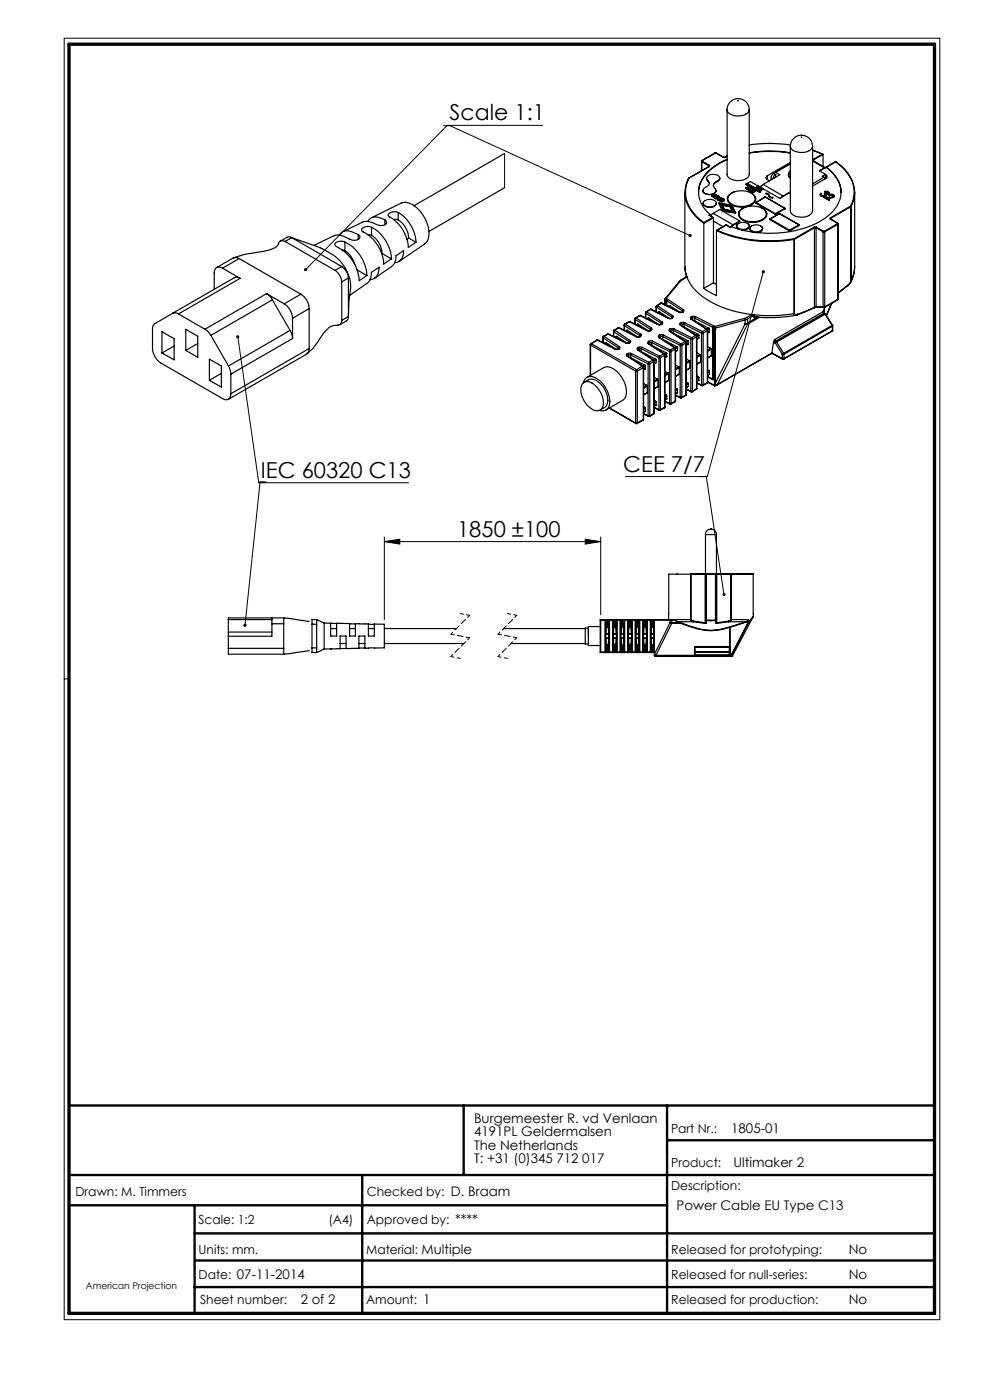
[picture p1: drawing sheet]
<svg xmlns="http://www.w3.org/2000/svg" width="210mm" height="297mm" viewBox="0 0 210 297" stroke-linecap="round" stroke-linejoin="round" font-family="sans-serif">
<defs><g id="words">
<g font-size="4.7">
<text x="95.4" y="25.5">Scale 1:1</text>
<text x="55.4" y="101.3">IEC 60320 C13</text>
<text x="132.2" y="100.1">CEE 7/7</text>
<text x="97" y="113.9">1850 ±100</text>
</g>
<g font-size="2.8">
<text x="100.5" y="238.2">Burgemeester R. vd Venlaan</text>
<text x="100.5" y="241.1">4191PL Geldermalsen</text>
<text x="100.5" y="243.9">The Netherlands</text>
<text x="155.1" y="240.4">1805-01</text>
<text x="100.5" y="246.7">T: +31 (0)345 712 017</text>
<text x="155.6" y="247.6">Ultimaker 2</text>
<text x="143.5" y="256.7">Power Cable EU Type C13</text>
<text x="180" y="266">No</text>
<text x="180" y="271.4">No</text>
<text x="63.8" y="276.6">2 of 2</text>
<text x="180" y="276.6">No</text>
</g>
<g font-size="2.7">
<text x="142.4" y="240.4">Part Nr.:</text>
<text x="142.4" y="247.6">Product:</text>
<text x="16" y="253.7">Drawn: M. Timmers</text>
<text x="77.8" y="253.7">Checked by: D. Braam</text>
<text x="142.4" y="252.5">Description:</text>
<text x="42.1" y="259.7">Scale: 1:2</text>
<text x="69.7" y="259.7">(A4)</text>
<text x="77.8" y="259.7">Approved by: ****</text>
<text x="42.1" y="266">Units: mm.</text>
<text x="77.7" y="266">Material: Multiple</text>
<text x="142.4" y="266">Released for prototyping:</text>
<text x="42.1" y="271.3">Date: 07-11-2014</text>
<text x="142.4" y="271.3">Released for null-series:</text>
<text x="42.4" y="276.6">Sheet number:</text>
<text x="77.7" y="276.6">Amount: 1</text>
<text x="142.4" y="276.6">Released for production:</text>
</g>
<text font-size="2" x="18.2" y="273.4">American Projection</text>
</g></defs>
<g fill="none" stroke="#000" stroke-width=".21">
<path d="M13.6 8.1h185.8v271.9h-185.8zM94.1 26.7h1.4l50.9 23.3M107 32.6v7.2M115.1 26.6h-20.2l-30.1 30.6M161.9 57.6l-11.9 43.5h-17.3M50.4 71.4l4.5 31h31.8M56.4 102.2h-1.2l-3.2 30.4M81.5 114.9l3.3-.5v1zM81.5 113.9v17.5M81.5 114.9h45.9M124.1 114.4l3.3 .5-3.3 .5zM127.4 113.9v16.5"/>
<path d="M149.8 101.1l3.8 25M14.6 144h-1"/>
</g>
<path d="M14.6 234.5h183.6M98.4 234.5v14.8M141.5 234.5v44.1M14.6 249.3h183.6M14.6 255.7h126.9M41.3 255.7v22.9M76.8 249.3v29.3M141.5 241.9h56.7M41.3 261.7h156.9M41.3 273h156.9M41.4 267.4h156.8" fill="none" stroke="#000" stroke-width=".5"/>
<path d="M14.6 9.4h183.6v269.2h-183.6z" fill="none" stroke="#000" stroke-width=".7"/>
<path d="M95.6 139.3l2 .4M97.6 130.2l2 .3M105.6 139.3l2 .4M107.6 130.2l2 .3" fill="none" stroke="#000" stroke-width=".21" stroke-dasharray="1.3 .6" stroke-dashoffset=".6"/>
<path d="M99.6 130.5l-4 4M99.6 135.3l-4 4M109.6 130.5l-4 4M109.6 135.3l-4 4" fill="none" stroke="#000" stroke-width=".21" stroke-dasharray="1.3 .6" stroke-dashoffset=".7"/>
<path d="M95.6 134.5l4 .8M105.6 134.5l4 .8" fill="none" stroke="#000" stroke-width=".21" stroke-dasharray="1.3 .6" stroke-dashoffset=".5"/>
<g fill="#000">
<path d="M81.5 114.9l3.3-.5v1zM124.1 114.4l3.3 .5-3.3 .5z"/>
<path d="M153.4 125.9a.33 .33 0 0 0-.1 .4 .33 .33 0 0 0 .3 .1v-.3v.3h.2a.34 .34 0 0 0 0-.5 .34 .34 0 0 0-.4 0zM51.7 132.4a.35 .35 0 0 0-.1 .4 .35 .35 0 0 0 .3 .2l.1-.4-.1 .4a.35 .35 0 0 0 .4-.5 .35 .35 0 0 0-.6-.1zM50.2 71.2a.34 .34 0 0 0 .1 .6 .34 .34 0 0 0 .5-.3 .34 .34 0 0 0-.4-.4v.3v-.3zM64.6 56.9l-.1 .5 .3-.2-.2 .3a.34 .34 0 0 0 .5 0 .34 .34 0 0 0 0-.5 .34 .34 0 0 0-.5-.1zM161.7 57.4a.34 .34 0 0 0 0 .5 .34 .34 0 0 0 .5-.1 .34 .34 0 0 0-.2-.5l-.1 .3 .1-.3zM146.2 49.7a.34 .34 0 0 0-.1 .5 .34 .34 0 0 0 .6-.1l-.3-.1 .3 .1v-.2l-.2-.2z"/>
</g>
<g fill="none" stroke="#000" stroke-width=".25">
<path d="M107 32.6l-19.2 11M107 39.8l-16 9.3M146.1 37.8l-.1 .1M146.1 37.8a5.9 5.9 0 0 0-.8 3M146.1 37.8a6.6 6.6 0 0 0 1.6 8.1l1.6 1.3M146.1 37.8h.1M146.2 37.8h-.1M148.8 34.2l.1 .1M148.8 34.2v2M148.9 34.1l-.1 .1M148.9 34.1h.1M148.9 34.3l1.5 .9"/>
<path d="M148.9 34.3v1.9M148.9 34.1v.1M148.9 34.2v.1M148.9 34.2l1.5 .9M149.9 37.8l.2 .5M150.1 38.3l.4 .6M150.1 38.2a.72 .72 0 0 1-.1-.8 .72 .72 0 0 1 .7-.4 1.5 1.5 0 0 1 2 .8l-.6 .6M150.1 38.2a.85 .85 0 0 1 .3 1 .85 .85 0 0 1-.8 .6 .69 .69 0 0 0-.5 .7 .69 .69 0 0 0 .7 .6 1.39 1.39 0 0 0 2.1-.8l-.1-.2a.9 .9 0 0 1-.5-.9 .9 .9 0 0 1 .8-.8M150.1 38.2v.1M150.4 35.2v.1M150.4 35.3h.1M150.4 35.3l-4.3 2.5"/>
<path d="M150.4 35.1v.2M150.4 35.1v.1M150.4 35.3l-4.2 2.5M151.7 32.5h.2M151.7 32.5h.1M151.7 32.5l-2.8 1.6M151.9 32.5h.1M151.9 32.5l1.5 .8M152.1 38.5l-.5 .3-.3 .6M152.1 38.4v.1M152.7 37.8l-.2 .5-.4 .2M153.4 33.3h.4"/>
<path d="M153.4 33.3h.5M153.8 33.3h.1M153.8 33.3l.4-.2-.3 .2M154.2 23.2a2.35 2.35 0 0 1 2.4-2.3 2.35 2.35 0 0 1 2.3 2.3M154.2 33.9a9.5 9.5 0 0 0-5.9 5.6l-.1 1.3M154.2 33.8a9.7 9.7 0 0 0-5.9 5.6 6 6 0 0 0 2.3 6.1M154.2 23.2v13.8a2.16 2.16 0 0 0 2.6 1.3 2.03 2.03 0 0 0 2.1-1.3v-13.8M154.2 23.2a2.29 2.29 0 0 0 3 1.3 1.71 1.71 0 0 0 1.7-1.3M156.5 21.3l.1 .1zM158.2 39.9l.4 .3M158.3 39l.7 .6M158.3 39l2.8 1.7"/>
<path d="M158.3 39h.1l2.9 1.6M158.5 38.9l.7-.4 1.6 1M158.5 38.9l1.7 1.1M158.5 38.9l1.7 1M158.6 39.6a.28 .28 0 0 1 .4-.1 .28 .28 0 0 1 .1 .4M158.6 39.6l.1 .2M158.6 39.6h.1M158.7 39.8h.3M158.7 39.6h.3M158.7 39.9h-.3l.3 .2M158.7 39.6v.2M158.7 39.9v.1"/>
<path d="M158.9 32.5a27 27 0 0 1 8.7 0M158.9 30.8a30.2 30.2 0 0 1 8.8 0M158.9 32.4a24.6 24.6 0 0 1 8.7 0M159 39.8h.1M159 39.6v.3h-.8M159 39.6v.2M159.1 40h-.4M159.1 39.9h-.4M159.1 39.9v.1M159.2 39.7l.9 .5M159.2 39.8l-.1 .2M159.5 40h-.2l.1 .1"/>
<path d="M159.5 40h.1M159.5 40l.3 .1M160.2 39.9v.1M160.8 39.5l-.6 .5M160.8 39.5l-.6 .4M161 39.6v.1M161 39.6l.3 .1M161 39.6l.1 .1-.6 .3M161.3 39.7l-.8 .5M161.3 39.7l-.8 .4M161.6 39.4l-.4 .2 .7 .4M161.9 39.1l-.6 .6"/>
<path d="M161.9 39.1l4.2 2.5M162.8 37.3a.42 .42 0 0 0-.3 .4 .42 .42 0 0 0 .3 .4M162.8 38.1l.4 .2M162.8 37.3v.8M163.3 30.4h.2M163.6 37.6v.5M164.2 36.8l-.5 .5 .1 .8M164.2 36.8l.3 .2M164.5 37l-.4 .5v.3M164.5 36.6h-.3v.2M164.5 36.6l.9 .5-3.5 2M164.5 37v.6"/>
<path d="M167.3 37.1v.1M167.3 37.1h.1M167.6 36.2a.99 .99 0 0 0 0 1.6M167.6 36.8l-.3 .3M167.6 31a2.24 2.24 0 0 0 2.7 1.3 2.03 2.03 0 0 0 2.1-1.3v13.7a2.51 2.51 0 0 1-3.3 1.3l-1.2-.6-.3-.7zM167.6 34.6l-3.3 1.9M167.6 37.4l-.2 .2M167.6 34.5l-4.8 2.8M167.6 34.8l-3.1 1.8M167.7 31a2.35 2.35 0 0 1 2.3-2.3 2.35 2.35 0 0 1 2.4 2.3M170 29.1h.1zM172.4 34l2.7 1.6h-.2"/>
<path d="M172.4 33.9h.1M172.4 33.8h.1M172.4 34.1l2.5 1.5M172.5 33.8v.1M172.5 33.9l-.1 .1M174.4 32.7l-2-.8 2.1 .8M174.4 32.7l.2 .1M174.4 32.7l-1.9 1.1M174.6 32.8v2.5M174.6 32.8l-2.1 1.1M174.8 37.6l.2 .3M174.8 37.6l-2.4 1.4"/>
<path d="M174.9 35.6l-1.1 .6 1.3 .8M175.1 37.1a.42 .42 0 0 1 .3 .4 .42 .42 0 0 1-.3 .4M175.1 37l-.7 .4 .4 .2M175.1 37v.9M175.1 37.9l-2.7 1.6M175.2 35.5a6.8 6.8 0 0 1 3.2 5.3M175.2 35.5l-1.3 .8M175.3 35.5a6.1 6.1 0 0 1 2.7 7.1 10.7 10.7 0 0 1-6.7 5.6 25 25 0 0 1-16.3-.1M175.3 35.5h-.1M177.3 34.3a7.5 7.5 0 0 1 3.6 8.2l-.5 1.2M177.3 34.3l.8 .6M177.3 34.3l-2 1.2"/>
<path d="M177.3 34.3h.1M178.1 35a7.9 7.9 0 0 1 3.2 5.8M47.2 56.9a1.07 1.07 0 0 0-1.3-.1 1.07 1.07 0 0 0-.5 1.1v3.5M47.2 56.9l3.7 2.2M49.5 54.7l-3.5 2.1M49.6 54.7l.5-.1 .6 .3M50.7 54.9l-3.5 2M50.7 54.9l13.1 7.5M50.9 59.1a1.21 1.21 0 0 0-1.2-.2l-13.1 7.6M50.9 59.1l-13 7.5M59.1 51.7a2.99 2.99 0 0 1-2 1.4l-5.3 .9-2.3 .7M60.5 51.2a.84 .84 0 0 0-1.4 .6"/>
<path d="M60.5 51.2l10.6 6.2M61.7 50.4l3.2 1.1a18.2 18.2 0 0 1 7 3.6 8.2 8.2 0 0 1 2.4 6.4l-.3 2.5-.1 3.1M61.9 50.4l-.8-.2-1.6 .9M61.9 50.4l10.6 6.1M61.9 50.4l-1.4 .8M71.1 57.4a3.1 3.1 0 0 1 1.4 2.4M72.5 56.5a3.2 3.2 0 0 1 1.4 2.5M72.5 59.8v8.2M72.5 56.5l-1.4 .9M72.6 53.1l.6 .1M73.2 51.4a8.4 8.4 0 0 1 4.6 7.1M73.2 51.4l-1.1-.2a.74 .74 0 0 0-.8 .2 .74 .74 0 0 0-.1 .7 8.9 8.9 0 0 1 5 7.4l1.6-1"/>
<path d="M73.2 53.2l1.2 1.1 .8 1.8M73.2 51.4v1.8M73.9 59l-1.4 .8M73.9 59v8.2M75.7 57.3l2.1 1.2M76 49.8a.63 .63 0 0 1 .3 .8 .63 .63 0 0 1-.8 .3l-.6 .1-.7-.2a3.7 3.7 0 0 0-3.3-.8l-4.3 2.1M76 49.8a4.1 4.1 0 0 0-3.2-.7l-.8 .8M76 49.8v1M78 49.8l.8 .1M78.5 59.3a1.96 1.96 0 0 0 1.9-1.9v-.7l-1.6 1.1a2.62 2.62 0 0 1-1 2.3l-3.6 2.5M78.8 48.2a8.1 8.1 0 0 1 4.2 6.7M78.8 48.2a1.65 1.65 0 0 0-2.1 .5l.1 .3a8.1 8.1 0 0 1 4.6 7l1.6-1.1"/>
<path d="M78.8 49.9a4.8 4.8 0 0 1 2.2 3.9l2 1.1M78.8 48.2v1.7M78.8 46.2l6.3-3.1a2.73 2.73 0 0 1 2.9 .7 7.3 7.3 0 0 1 2.9 6.7l-.2 .5-.6 .7M81.6 46.6a.64 .64 0 0 1 .4 .8 .64 .64 0 0 1-.8 .4l-1.3-.2a3.5 3.5 0 0 0-2.9-.5l-4.2 2M81.6 46.6l-.6-.2a2.1 2.1 0 0 0-3 .6M81.6 46.6v1.1M83 56.6l-3.6 2.5M83.5 46.6h1M83.7 55.7a2.1 2.1 0 0 0 1.9-2.5l-1.6 1.1a2.76 2.76 0 0 1-1 2.2M84.5 45.1a7.9 7.9 0 0 1 3.7 6.3M84.5 45.1a1.62 1.62 0 0 0-2.2 .6l.2 .2a8.1 8.1 0 0 1 4.1 6.6l1.6-1.1M84.5 46.6a4.9 4.9 0 0 1 2.2 3.9"/>
<path d="M84.5 45.1v1.5M86.7 50.5l1.5 .9M86.7 50.5l-.4 .2M90.1 51.7l-5.4 3.8M144.1 59.7l-3 3.7M144.3 59.7h-.2M144.3 59.7l-3 3.6M144.5 59.4l-.4 .3M144.5 59.4h.1M144.6 59.4l-.3 .3M145.3 40.8v15.9l.3 1.8M145.3 40.8a8.1 8.1 0 0 0 4 6.6"/>
<path d="M145.3 56.6l.3 2M145.6 58.8h.1M145.6 58.8l-1.1 .6M145.6 58.7l.1 .1M145.6 58.7v.1M145.6 58.5v.2M145.6 58.5l.1 .3M145.7 58.8a12.3 12.3 0 0 0 7.5 6.4l3 .9 3.3 .6M145.7 58.8h.1M145.7 58.8l-1.1 .6M149.1 40.4a1.5 1.5 0 0 0 2.2 .8l.4-.3 .2-.5M149.2 43.1a1.55 1.55 0 0 0 2.5 .5l.2-.5"/>
<path d="M149.2 42.8a1.79 1.79 0 0 1 2.7 .2 1.51 1.51 0 0 1-2.3 .7l-.4-.3zM149.3 47.2v.2M149.3 47.4v13.8M150.4 45.6l.9 .5M150.4 45.6l.8 .5M150.6 45.5l.1 .2M150.6 45.5l-.2 .1M150.7 45.7h-.1M151 45.5l-.3 .2M151 41.6l.5 .3M151.2 46.1l.1 .1M151.2 46.1l-1.9 1.1"/>
<path d="M151.3 45.3l-.6 .5M151.3 45.3l4.2 2.4M151.3 45.3l1.4-.9 4.2 2.5M151.3 41.7h.3M151.3 46.2l-2 1.2M151.3 46.2v13.8M151.3 46.9l2.1 1.2M151.5 41.9h.1M151.5 41.3a.25 .25 0 0 1 .4-.1 .25 .25 0 0 1 .1 .4M151.5 41.3l.1 .1M151.5 41.3v.1M151.6 41.4h.3"/>
<path d="M151.6 41.8l-.1 .1M151.6 41.6v.1M151.6 41.6h-.4l.4 .2M151.7 41.9l.1 .3M151.8 42.2h.4M151.8 42h.4M151.8 42v.2M151.8 41.8l-.1 .1 .1 .1M151.8 41.8v.2h.4l-.1-.2M151.8 41.8v.1M151.9 41.4v.1M151.9 41.4h-.3"/>
<path d="M151.9 41.4l-.1 .2h-.8M151.9 41.4h.1M152 48.9a28.5 28.5 0 0 0 16.4 1.9M152 48.9v13.8l-2.7-1.5M152 41.7h-.4M152 41.6h-.4M152 41.6v.1M152 41.5v.2M152.1 41.8l.1 .2M152.1 41.4v.1M152.1 48.9a28.9 28.9 0 0 0 16.3 1.8M152.1 48.9h-.1"/>
<path d="M152.1 41.6a.24 .24 0 0 1 .3 0 .24 .24 0 0 1 .1 .2M152.1 41.7h.1M152.1 41.6l.1 .1M152.2 41.7l.2 .1M152.2 41.7h.2M152.2 42v.2M152.3 41.9h.1M152.3 42l-.1 .2M152.3 42h.1M152.3 42h-.1M152.3 41.9v.1M152.3 42.4l.1 .1"/>
<path d="M152.3 42.4h.1M152.4 42.4v.1M152.4 41.8h.1M152.4 41.7l.1 .1M152.4 41.7v.1M152.5 41.8h-.4M152.5 41.9l-.2 .1M152.5 41.8l-.2 .2M152.5 43.1l.8 1.7M152.5 43.1l2.8 .4 .7 1.6M152.5 43.1l.8 1.6M152.5 41.8v.1"/>
<path d="M152.6 41.8l-.1 .1M152.6 43.2l2.6 .4 .7 1.4-2.5-.4zM152.7 43.2l2.5 .5M152.8 42.5v.3M152.8 42.8h.5M152.8 42.7h.5M152.8 41.9v.1M152.8 42.7v.1M152.8 42h.1M152.8 41.9l.3 .1M152.8 41.9l.1 .1-.6 .4M152.9 42.5l-.1 .2"/>
<path d="M152.9 42.5l.1 .2 .2-.1M152.9 42.5v.1M153.1 42l-.7 .5M153.1 43.4l.5 1.2M153.1 43.4l1.8 .3 .6 1.1M153.1 43.4l.5 1.1M153.1 42l-.7 .4M153.2 42.4l.1 .2M153.2 42.2a.27 .27 0 0 1 .3 0 .27 .27 0 0 1 .1 .3M153.2 42.4v.2M153.2 42.2v.2M153.2 42.2v.1"/>
<path d="M153.2 43.5l1.7 .3 .4 .9-1.6-.3zM153.2 42.4h.3M153.2 42.3h.3M153.2 42.3v.1M153.3 44.8l2.7 .3M153.3 44.7v.1M153.3 44.7l2.7 .4M153.3 43.6l1.6 .2M153.3 42.7v.1M153.4 42.6h.1M153.4 42.7l-.1 .1M153.4 42.6v.1"/>
<path d="M153.4 42.6l-.1 .1M153.5 42.4h.1M153.5 42.3v.2l-.3-.1M153.5 42.3v.1M153.6 42.6h-.2M153.6 42.5l-.2 .1M153.6 44.6l1.9 .2M153.6 44.5l1.9 .3M153.6 42.5v.1M153.6 44.5v.1M153.7 42.4l-.1 .2M154 47.7h.1"/>
<path d="M154 47.7l-2 1.2M154 47.7l.8 .5M154 47.7l-1.9 1.2M154.5 41.6a1.27 1.27 0 0 0 .8 1.9 4.5 4.5 0 0 0 4.6-.5l.4-.7-.1-.5M154.6 41.5a4 4 0 0 1 5.3 0 1.36 1.36 0 0 1-1 2 3.8 3.8 0 0 1-4.5-1v-.3zM154.8 48.2h.1M154.9 43.8h.1M154.9 43.8l.4 .9M155 48.1l-.2 .1M155.2 43.7l.7 1.3M155.2 43.6v.1M155.5 47.7l-.3 .3"/>
<path d="M155.6 40.7a1.78 1.78 0 0 0-1.3 1.5M156.3 47.7l-.1 .3M156.3 47.7v.6l.4 .3M156.4 47.6a1.65 1.65 0 0 1 2.5 .3 1.53 1.53 0 0 1-2.2 .5l-.3-.3zM156.5 47.5l-.2 .2M156.8 44.8l-.2 .7M156.8 44.8a1.42 1.42 0 0 0 1.2 2.1 4.1 4.1 0 0 0 4.5-.9l.1-.5-.1-.5M156.9 46.9l-1.4 .8M156.9 46.9l-1.9 1.2M157.2 44.4a4.1 4.1 0 0 1 5.1 .3 1.38 1.38 0 0 1-1 2.1 4 4 0 0 1-4.3-.8 1.13 1.13 0 0 1 .2-1.6zM158 44l-.9 .5-.3 .3M158.5 40h.2"/>
<path d="M158.6 47.4a.65 .65 0 0 1 .4 .7 .65 .65 0 0 1-.6 .6l-1.1 .1M158.6 40.2h.1M158.7 40.1l-.1 .1M158.8 40.2l.1 .2M158.9 40.4h.5M158.9 40.4h.1M158.9 40.1l-.1 .1 .1 .2M158.9 40.1v.1M159 40.8a1.82 1.82 0 0 1 1.3 1.4M159.1 48.2a.74 .74 0 0 0 .7 1M159.1 40l.2 .2M159.1 40l.2 .1"/>
<path d="M159.1 40l.4-.1 .3 .2M159.2 48.2a1.65 1.65 0 0 1 2.5 .2 1.51 1.51 0 0 1-2.2 .6l-.4-.4zM159.2 48l-.2 .5M159.3 40.2h.1M159.3 40.1l.1 .1-.2 .2-.2-.1-.1-.2M159.3 40.1v.1M159.3 40.5l.2 .2M159.4 40.1v.3M159.4 40.4h.1M159.5 40.7h.1M159.5 40.2l-.1 .2M159.5 40l-.1 .1"/>
<path d="M159.5 40l.3 .2M159.6 40.4l-.1 .2M159.6 40.4h.1M159.8 40.1v.1M159.8 40.1h.1M160.1 40.7h-.6M160.1 40.6l.1-.1a.26 .26 0 0 0-.1-.4 .26 .26 0 0 0-.4 .1l-.4 .3 .2 .2M160.1 40.6l-.6 .1M160.1 40.6v.1M160.1 40.3l-.5 .1M160.1 40.3v.2l-.4 .2-.2-.1 .1-.2M160.1 40.4h-.5"/>
<path d="M160.1 40.4l.1 .1M160.1 40.3v.1M160.2 40.3l.9 .5M160.3 40.4l-.2 .3M160.3 43v.1M160.3 43h.1M160.3 43.1l4.1 2.3M160.4 43l-.1 .1M160.4 43l4.1 2.3M160.5 40v.2M160.5 40v.1M160.5 40.1v.1"/>
<path d="M160.9 40.3l.1 .2M161 40.5h.5M161 40.4h.5M161 40.4v.1M161.1 40.2l.1 .2 .3-.1-.1-.1M161.1 40.2h.3M161.1 40.2l.3 .1M161.1 40.2v.1M161.1 40.2h.1M161.1 40.7v.1M161.3 40.6l-.2 .2M161.3 40.6l-.2 .1"/>
<path d="M161.4 44l.8 .6 .5 .9M161.4 47.9a.65 .65 0 0 1 .4 .8 .65 .65 0 0 1-.7 .5l-.7 .2M161.4 40.3h.1M161.4 40.2v.1M161.5 40.4v.1M161.6 40.3l-.1 .2M161.9 40.1h-.5l.2 .1-.1 .2M161.9 40l-.9 .1v.3M161.9 40l3.5 2.1 2.1-1.3 .1 .1M161.9 40v.1l-.4 .1M162.3 41.8l-2 1.2M162.3 41.8h.1"/>
<path d="M162.3 41.8l-1.9 1.2M162.3 41.8l4.1 2.4M162.4 41.8l4.1 2.4M162.5 41l.5 .1a.87 .87 0 0 0 .9 .8 .67 .67 0 0 1-1-.6l-.4-.2zM162.5 41.1h.3a1 1 0 0 0 1.1 .8M163.3 46.6l4.1 2.4M163.3 46.5v.1M163.3 46.5h.1M163.4 46.5l-.1 .1M163.4 46.5l4.1 2.3M164.4 45.4h.1M164.5 45.3l-.1 .1"/>
<path d="M164.5 45.3v.1M165.3 45.3h.1M165.3 45.3l-2 1.2M165.3 45.3l-1.9 1.2M165.3 45.3l4.2 2.4M165.4 45.3l4.1 2.4M166.1 41.6l-.3 .2M166.4 44.2l.1 .1M166.5 44.2h.1M166.4 44.2l-1.9 1.1M166.5 44.2v.1M166.5 44.3l-2 1.1"/>
<path d="M167.4 49h.1M167.5 48.8l-.1 .2M167.5 48.8v.2M167.6 40.7l-1.5 .9M168.4 50.7h.1M168.4 50.7v.1M168.4 50.8v15.7M168.5 50.7v.1M168.5 50.8h-.1M168.5 50.8v15.7M169.5 47.7v.1M169.5 47.7h.1"/>
<path d="M169.5 47.7l-2 1.1M169.5 47.8l-2 1.2M172.7 48.2h.5M172.7 48.2l.1 .1M172.7 48.2l-4.2 2.5M172.8 48.3h.3M172.8 48.3l-4.3 2.5M172.8 48.3v16.9M173.1 48.3l1.5 .9M173.1 48.3v16.7M173.2 48.2l-.1 .1M173.2 48.2l1.5 .9"/>
<path d="M174 41.2l.2 .4M174.2 41.6l.4 .1 .5-.1M174.2 41.5h.9M174.2 41.5v.1M174.3 41.1l-.1 .2M174.3 41.1l-.2-.1-.1 .2 .2 .3M174.3 41.1l-.1 .1M174.6 49.2h.3M174.6 49.2v15.9M174.7 49.1h.2M174.7 49.1l-.1 .1M174.8 41.8l1 .7"/>
<path d="M174.8 41.8l1 .6M174.9 41.1l.2 .3M174.9 49.1v.1M174.9 41.1l.2 .1a.49 .49 0 0 1-.5 .4 .49 .49 0 0 1-.4-.4M174.9 40.6a.49 .49 0 0 1 .6-.1 .49 .49 0 0 1 .3 .6h-.1M174.9 40.6l.1 .2M174.9 40.6l.1 .1M174.9 49.2v15.9M175 40.8h.5M175 40.7h.5M175 40.7v.1M175.1 41.5v.1"/>
<path d="M175.3 41.3h.1M175.3 41.4l-.2 .2M175.3 41.4h.1M175.3 41.3l-.2 .2M175.3 41.3v.1M175.4 42h.6M175.5 40.8l.2 .2M175.5 40.7l.2 .3-.2 .1h-.6M175.5 40.7v.1M175.7 41.2l-.4 .1M175.7 41.1l-.4 .1v.1M175.7 41.1v.1"/>
<path d="M175.8 42.4v.1M175.9 40.9l-.2 .3M175.9 41.3a.73 .73 0 0 1 1.1 .3l-.2 .2M175.9 41.3l.1 .2M175.9 41.3l.1 .1M175.9 42.3l-.1 .2M175.9 42.3l-.1 .1M176 41.5h.6M176 41.4h.6M176 41.9h-.7l.6 .4M176 41.4v.1M176 41.9v.1"/>
<path d="M176.1 46.2v.3M176.1 46.2l.1 .1M176.1 46.5l1.6 .8M176.2 46.3v.2M176.2 46.5h-.1M176.2 46.5l1.5 .8M176.6 41.5l.2 .2M176.6 41.4l.2 .2-.2 .2h-1.8M176.6 41.4v.1M176.8 41.9l-.8 .1M176.8 41.8l-.8 .1M176.8 41.8v.1"/>
<path d="M177 41.6l-.2 .3M177.7 47.3v.1M177.7 47.4v.2M177.7 47.3h.1M177.7 47.4l-2.8 1.7M177.7 47.3l.1 .2M177.7 47.6l-2.8 1.6M177.7 47.6v15.9M177.8 47.5l-.1 .1M177.8 47.5v15.9M180.4 43.7l.1 .1M180.4 43.7l-4.3 2.5"/>
<path d="M180.4 43.7h.1M180.4 43.7l.2 .1M180.5 59.6l-.7 .9M180.5 43.8l-4.3 2.5M180.5 43.8v15.8M180.6 59.5l-.2 .4-.6 .7M180.6 43.8h-.1M180.6 59.5l-.1 .1M180.6 43.8v15.7M181.3 56.5l-.3 1.9-.5 1.4M181.3 40.8l-.1 1-.6 2M181.3 40.8v15.8l-.3 1.7-.4 1.2"/>
<path d="M34.4 70.4l2.5 1.5v4.4l-2.5-1.4zM36.6 66.5a1.21 1.21 0 0 1 1.3 .1M36.6 66.5l-3.7 2.1a1.2 1.2 0 0 0-.6 1.2v4.1a3.9 3.9 0 0 0 1.8 3.1l13.1 7.6a1.06 1.06 0 0 0 1.3 .1 1.06 1.06 0 0 0 .5-1.2M36.9 73.4l-2.5 1.5M37.9 66.6l5.6 3.2M39.4 69.8l2.5 1.5v4.5l-2.5-1.5zM41.9 72.9l-2.5 1.4M43.5 69.8l.8 .8 .4 .6M44.4 76.2l2.6 1.4v4.5l-2.6-1.4zM44.7 71.2l3.8 6.4M47 79.2l-2.6 1.5M48.5 77.6l.4 1.1 .1 .7"/>
<path d="M49 79.4v4.1M56.6 62.3l.8 .7 .4 .6M56.6 62.3l-13.1 7.5M56.6 62.3l3.7 2.1M57.8 63.6l3.7 6.5M57.8 63.6l-13.1 7.6M60.3 64.4a3.9 3.9 0 0 1 1.8 3.1M61.5 70.1l.5 1.1 .1 .6M61.5 70.1l-13 7.5M62.1 71.8l-13.1 7.6M62.1 67.5v4.3M63.8 62.4a3.7 3.7 0 0 1 1.8 3.1"/>
<path d="M63.8 62.4l-3.5 2M65.6 73.9l-.1 .7-.4 .5-16.6 9.6M65.6 65.5l-3.5 2M65.6 65.5v8.4M65.6 73.9l-16.6 9.6M71.7 69l-1.1 .1-.8 .4-1.2 1.2-2.2 3.2-1.3 1.2M72.5 68l-.4 .8-.5 .2M73.5 68.1l-1.4 .8M73.9 67.2l-.1 .5-.3 .3M73.9 67.2l-1.4 .8M125.2 73.1l.1 .1M125.2 73.1v6.6"/>
<path d="M125.3 73.2l9.5 5.5M125.3 73.2v6.4M125.3 72.9l-.1 .2M125.3 72.9h.1M125.4 72.9l-.1 .3M125.4 72.9l9.6 5.5M126.6 72.2h.1M126.6 72.2l-1.3 .7M126.7 72.2l-1.3 .7M126.7 72.2l3.7 1.8M126.8 72.1l-.2 .1M126.8 72.1l-.1 .1"/>
<path d="M126.8 72.1l3.8 1.9M127.8 71.6l.1 .1M127.8 71.6v1.1M127.9 71.7l3.3 2.1M127.9 71.7v1M128 71.4l-.1 .2M128 71.4h.1M128.1 71.4l-.2 .3M128.1 71.4l3.3 2.1M128.5 72.7l-.3 .1M128.5 72.7l2.2 1.4M128.9 70.9h.1"/>
<path d="M128.9 70.9l-.9 .5M129 70.8l-.1 .1M129 70.8h.1M129 70.9l-.9 .5M129 70.9l3.7 1.8M129.1 70.8l-.1 .1M129.1 70.8l3.7 1.9M130.1 70.3l.1 .1M130.1 70.3v1.1M130.2 70.4v1M130.2 70.4l3.3 2.1M130.2 70.1l-.1 .2"/>
<path d="M130.2 70.1h.2M130.4 70.1l-.2 .3M130.4 70.1l3.2 2.1M130.4 74h.9M130.4 74h.2M130.6 74h.5M130.8 71.4l-.4 .1M130.8 71.4l2.1 1.4M130.8 71.4l-.3 .1M131.1 69.6h.1M131.1 74h.2M131.1 69.6l-.9 .5"/>
<path d="M131.2 73.8v.2M131.2 74h.2M131.2 74h-.1M131.2 69.6l-.8 .5M131.2 69.6l3.8 1.8M131.4 69.5l-.3 .1M131.4 73.5l.1 .3-.1 .2M131.4 73.5l-.2 .3M131.4 69.5l-.2 .1M131.4 69.5l3.7 1.9M131.4 74h-.1M132.4 69l.1 .1"/>
<path d="M132.4 69v1.1M132.5 69.1l3.2 2.1M132.5 69.1v1M132.5 68.8l-.1 .2M132.5 68.8h.1M132.6 68.8l-.1 .3M132.6 68.8l3.3 2.1M132.7 72.7h.8M132.7 70.2l.4-.1zM132.7 72.7h.1M132.8 72.7h.6M133 75.5h.1"/>
<path d="M133 75.5l3.3 2.2M133 75.1l-.1 .2 .1 .2M133 75.1l.2 .3M133.1 70.1l2.1 1.4M133.1 75h.8M133.1 75l.2 .3M133.1 75.5l3.3 2.2M133.1 75l-.1 .1M133.2 75.4l-.1 .1M133.2 75.4v.2M133.3 75.3h.5M133.3 75.3l-.1 .1"/>
<path d="M133.3 75.3v.3M133.4 68.3h.1M133.4 72.7h.1M133.4 68.3l-.9 .5M133.5 72.5v.2M133.5 72.7h.1M133.5 72.7h-.1M133.5 68.2l-.1 .1M133.5 68.2h.1M133.5 68.3l-.9 .5M133.5 68.3l3.7 1.8M133.6 72.2l.2 .3-.2 .2"/>
<path d="M133.6 72.2l-.1 .3M133.6 68.2l-.1 .1M133.6 68.2l3.7 1.9M133.6 72.7h-.1M133.7 75.9h.1M133.8 75.3v.6M133.8 75.3l3.7 1.9M133.8 75.9l3 1.6M133.9 75l-.1 .3M133.9 75l3.8 1.9M134.7 67.7v.1M134.7 67.7v1.1"/>
<path d="M134.7 67.8v1M134.7 67.8l3.3 2.1M134.8 67.4l-.1 .3M134.8 67.4h.1M134.8 78.7h.4M134.8 78.7v11M134.9 67.4l-.2 .4M134.9 67.4l3.3 2.2M135 71.4h.8M135 71.4h.1M135 78.4l-.2 .3M135 78.4l.2 .3"/>
<path d="M135.1 71.4h.5M135.2 78.7v11M135.3 74.2h.1M135.3 74.2l3.2 2.2M135.3 73.8l-.2 .2 .2 .2M135.3 73.8l.2 .3M135.3 68.8l-.3 .1M135.3 68.8l2.2 1.4M135.4 73.7h.8M135.4 73.7l.2 .3M135.4 74.2l3.3 2.2M135.4 73.7l-.1 .1"/>
<path d="M135.5 74.1l-.1 .1M135.5 74.1v.2M135.6 74h.4M135.6 74v.3M135.6 74l-.1 .1M135.6 67h.2M135.6 71.4h.2M135.6 67l-.8 .4M135.7 71.2v.2M135.7 71.4h.2M135.7 71.4h-.1M135.8 67l-.9 .4"/>
<path d="M135.8 67l3.7 1.8M135.9 66.9l-.3 .1M135.9 66.9l-.1 .1M135.9 66.9l3.7 1.9M135.9 71.4h-.1M135.9 70.9l.2 .3-.2 .2M135.9 74.6h.1M135.9 70.9l-.2 .3M136 74l3.8 1.9M136 74.6l3.1 1.6M136 74v.6M136.2 73.7l-.2 .3"/>
<path d="M136.2 73.7l3.7 1.9M136.3 77.7l.2 .3M136.3 77.7h.1M136.3 77.7l-1.3 .7M136.4 77.7l.1 .2M136.5 78v11M136.5 78l-1.3 .7M136.5 77.9v.1M136.5 77.9v11M136.8 77.5l.1 .1M136.8 77.5l-.4 .2M136.9 78.2l-.4 .3"/>
<path d="M136.9 66.4l.1 .1M136.9 66.4v1M136.9 77.6v.6M136.9 77.6l-.4 .3M137 66.5l3.3 2.1M137 66.5v1M137.1 66.1l-.2 .3M137.1 66.1h.1M137.2 66.1l-.2 .4M137.2 66.1l3.2 2.2M137.2 70.1h.8M137.2 67.6l.4-.2z"/>
<path d="M137.2 70.1h.1M137.3 70.1h.7M137.5 77.2h.3M137.5 77.2v11M137.5 72.9h.2M137.5 72.9l3.3 2.2M137.5 72.5l-.1 .2 .1 .2M137.5 72.5l.2 .3M137.6 67.4l2.1 1.5M137.6 72.9h.1M137.7 72.4h.8M137.7 76.9l-.2 .3"/>
<path d="M137.7 76.9l.1 .3M137.7 72.4l.1 .3M137.7 72.9l3.2 2.2M137.7 72.4l-.2 .1M137.7 72.8l-.1 .1M137.7 72.8v.2M137.8 72.7h.5M137.8 72.7v.3M137.8 77.2v11M137.8 72.7l-.1 .1M138 69.9v.2M138 70.1h.1"/>
<path d="M138 70.1h-.1M138 65.6l-.9 .5M138 65.6l-.8 .5M138 65.6l3.7 1.9M138.1 65.6h-.2M138.1 65.6h-.1M138.1 65.6l3.8 1.9M138.1 70.1h-.1M138.2 69.6l.1 .2-.2 .3M138.2 73.3h.1M138.2 69.6l-.2 .3M138.3 72.7l3.7 1.9"/>
<path d="M138.3 73.3l3 1.6M138.3 72.7v.6M138.5 72.4l-.2 .3M138.5 72.4l3.7 1.9M138.5 76.4l.2 .3M138.5 76.4h.2M138.5 76.4l-.8 .5M138.7 76.4l.1 .2M138.7 76.7v11M138.7 76.7l-.9 .5M138.8 77.2l.4-.3zM138.8 76.6l-.1 .1"/>
<path d="M138.8 76.6v11M139.1 76.2l.1 .1M139.1 76.2l-.4 .2M139.2 65v.2M139.2 65v1.1M139.2 76.3v.6M139.2 76.3l-.4 .2M139.2 65.2l3.3 2.1M139.2 65.2v1M139.3 64.8l-.1 .2M139.3 64.8h.1M139.4 64.8l-.2 .4"/>
<path d="M139.4 64.8l3.3 2.2M139.5 68.8h.8M139.5 68.8h.1M139.6 68.8h.6M139.8 75.9h.3M139.8 71.6h.1M139.8 71.6l3.3 2.2M139.8 75.9v11M139.8 71.2l-.2 .2 .2 .2M139.8 71.2l.2 .3M139.8 66.1l-.3 .2M139.8 66.1l2.2 1.5"/>
<path d="M139.9 71.6h.1M139.9 71.1h.8M139.9 75.6l-.1 .3M139.9 75.6l.2 .3M139.9 71.1l.2 .3M139.9 71.6l3.3 2.2M139.9 71.1l-.1 .1M140 71.5l-.1 .1M140 71.5v.1M140.1 71.4h.5M140.1 71.4v.3M140.1 75.9v11"/>
<path d="M140.1 71.4l-.1 .1M140.2 64.3h.1M140.2 64.3l-.9 .5M140.2 68.8h.1M140.3 68.6v.1M140.3 68.6v.2M140.3 64.3h.1M140.3 68.8h.1M140.3 68.8h-.1M140.3 64.3l-.9 .5M140.3 64.3l3.7 1.9M140.3 68.7v.1"/>
<path d="M140.4 64.3h-.1M140.4 64.3l3.7 1.9M140.4 68.8h-.1M140.4 68.3l.2 .2-.2 .3M140.4 72h.2M140.4 68.3l-.1 .3M140.6 71.4l3.7 1.9M140.6 72l3 1.6M140.6 71.4v.6M140.7 71.1l-.1 .3M140.7 71.1l3.8 1.9M140.8 75.1l.2 .3"/>
<path d="M140.8 75.1h.1M140.8 75.1l-.9 .5M140.9 75.1l.1 .2M141 75.4l-.9 .5M141 75.4v11M141 63.5h.1M141 63.5v1.1M141 63.5l.4 .1M141 75.3v.1M141 75.3v11M141 78.8l.7 .3M141.3 74.9l.1 .1"/>
<path d="M141.3 63.3l-.3 .2M141.3 63.3l3.7 2.4M141.3 74.9l-.4 .2M141.4 63.6v.2M141.4 63.6v1.2M141.4 75.6l-.4 .3M141.4 63.8v1M141.4 75v.6M141.4 63.8l3.4 2.2M141.4 75l-.4 .2M141.4 75.6l-.4 .2M141.7 79.1l.1 .2"/>
<path d="M141.7 79.1l-.7 .4M141.7 67.5h.9M141.7 67.5h.2M141.8 79.3v1.4M141.8 79.3l-.8 .5M141.9 67.5h.6M142 74.6h.3M142 74.6v11M142.1 69.8l-.2 .3 .2 .2M142.1 69.8l.1 .4M142.1 70.3l3.4 2.2M142.1 70.3l3.2 2.2"/>
<path d="M142.1 64.8l-.4 .2M142.1 64.8l2.2 1.4M142.1 64.8l-.3 .2M142.2 69.8h.8M142.2 74.3l-.2 .3M142.2 74.3l.1 .3M142.2 69.8l.1 .3M142.2 69.8h-.1M142.2 70.2v.1zM142.3 70.1h.5M142.3 70.1v.3M142.3 74.6v11"/>
<path d="M142.3 70.1l-.1 .1M142.5 67.5h.1M142.5 67.3l.1 .1M142.5 67.3v.2M142.6 67.4h.1M142.6 67.4l-.1 .1M142.7 67.4l-.1 .1M142.7 67l.1 .2-.1 .2M142.7 70.7h.1M142.7 67l-.2 .3M142.8 70.1l3.7 1.9M142.8 70.7l3.1 1.5"/>
<path d="M142.8 70.1v.6M143 69.8l-.2 .3M143 69.8l3.7 1.8M143.1 73.8l.1 .3M143.1 73.8h.1M143.1 73.8l-.9 .5M143.2 73.8l.1 .2M143.2 74.1l-.9 .5M143.2 74.1v11M143.3 74l-.1 .1M143.3 74v11M143.3 77.5l.7 .3"/>
<path d="M143.6 73.6l.1 .1M143.6 73.6l-.4 .2M143.7 74.3l-.4 .3M143.7 73.7v.6M143.7 73.7l-.4 .2M143.7 74.3l-.4 .2M144 77.8l.1 .2M144 77.8l-.7 .4M144 66.2h.8M144 66.2h.1M144.1 79.4l-.8 .5M144.1 78v1.4"/>
<path d="M144.1 78l-.8 .5M144.1 79.4l-.8 .4M144.1 66.2h.6M144.3 73.3h.3M144.3 73.3v11M144.3 68.5l-.2 .3 .2 .2M144.3 68.5l.2 .4M144.3 69h.2M144.3 69l3.3 2.2M144.4 68.5h.9M144.4 68.5l.2 .3M144.4 68.5h-.1"/>
<path d="M144.5 73l-.2 .3M144.5 73l.1 .3M144.5 69l3.2 2.2M144.5 68.9v.1M144.6 68.8h.5M144.6 68.8v.3M144.6 68.8l-.1 .1M144.6 73.3v11M144.7 66.2h.1M144.8 66l.1 .1M144.8 66v.1M144.8 66.1h.1"/>
<path d="M144.8 66.1l-.1 .1M144.9 66.1h-.1M144.9 66.1l-.1 .1M145 65.7l.1 .2-.2 .2M145 69.4h.1M145 65.7l-.2 .3M145.1 68.8l3.7 1.9M145.1 69.4l3 1.5M145.1 68.8v.6M145.3 68.5l-.2 .3M145.3 68.5l3.7 1.8M145.3 72.5l.2 .3"/>
<path d="M145.3 72.5h.2M145.3 72.5l-.8 .5M145.5 72.5l.1 .2M145.5 72.8l-.9 .5M145.5 72.8v11M145.6 78.6l.7-.5zM145.6 72.7l-.1 .1M145.6 72.7v11M145.6 76.2l.6 .3M145.9 72.2l.1 .2M145.9 72.2l-.4 .3M146 73l-.4 .3"/>
<path d="M146 72.4v.6M146 72.4l-.4 .2M146 73l-.4 .2M146.2 76.5l.1 .2M146.2 76.5l-.6 .4M146.3 76.7v1.4M146.3 76.7l-.7 .4M146.5 72h.4M146.5 72v11M146.6 67.7h.1M146.6 67.7l3.3 2.1M146.6 67.2l-.2 .2 .2 .3"/>
<path d="M146.6 67.2l.2 .4M146.7 67.2h.8M146.7 67.2l.2 .3M146.7 67.2h-.1M146.7 71.6l-.2 .4M146.7 71.6l.2 .4M146.7 67.7l3.3 2.1M146.8 67.6l-.1 .1M146.8 67.6v.1M146.9 67.5h.5M146.9 67.5l-.1 .1M146.9 67.5v.3"/>
<path d="M146.9 72v11M147.2 68l.2 .1M147.4 67.5l3.8 2M147.4 68.1l3 1.5M147.4 67.5v.6M147.5 67.2l-.1 .3M147.5 67.2l4.2 2M147.6 71.2l.1 .3M147.6 71.2h.1M147.6 71.2l-.9 .4M147.7 71.2l.1 .2M147.7 71.5l-.8 .5"/>
<path d="M147.7 71.5v11M147.8 71.4l-.1 .1M147.8 71.4v11M147.8 74.9l.7 .3M147.8 79.8l.3 .1M148.1 70.9l.1 .2M148.1 79.9l.1 .2M148.1 70.9l-.4 .3M148.1 79.9l-.3 .2M148.2 71.7l-.4 .3M148.2 71.1v.6M148.2 71.1l-.4 .2"/>
<path d="M148.2 71.7l-.4 .2M148.5 75.2l.1 .2M148.5 75.2l-.7 .4M148.6 76.8l-.8 .5M148.6 75.4v1.4M148.6 75.4l-.8 .4M148.6 76.8l-.8 .4M148.8 70.7h.4M148.8 70.7v11M149 70.3l-.2 .4M149 70.3l.2 .4M149.2 70.7v11"/>
<path d="M149.9 69.8l.1 .4M149.9 69.8h.1M149.9 69.8l-.9 .5M150 69.8l.1 .3M150 70.2l-.8 .5M150 70.2v11M150.1 80l1.2 .6M150.1 75.9l.8-.4zM150.1 79.6l.4-.3zM150.1 70.1l-.1 .1M150.1 70.1v11M150.1 73.6l.6 .3"/>
<path d="M150.1 78.5l.3 .1M150.1 79.9l1.1 .6M150.4 69.6l.1 .2M150.4 78.6l.1 .2M150.4 69.6l-.4 .2M150.4 78.6l-.3 .2M150.5 70.4l-.4 .3M150.5 69.8v.6M150.5 78.8v.5M150.5 69.8l-.4 .2M150.5 70.4l-.4 .2M150.5 78.8l-.4 .2"/>
<path d="M150.7 73.9l.2 .2M150.7 73.9l-.6 .4M150.9 74.1v1.4M150.9 74.1l-.8 .4M151.2 69.5v11M151.3 69.4l-.1 .1M151.3 69.4l.3 .2M151.3 69.4v11.2M151.3 60l.7 .4M151.3 60l-2 1.2M151.6 69.6h.1M151.6 69.6v12.2"/>
<path d="M151.7 69.2l-.1 .4M157.9 67.6l.1 .3M157.9 67.6l-6.2 1.6M158 68.7l-6.4 12.8v.3l-1.5-.8M158 68.7l.6 .1M158 67.9l-6.4 1.7M158 67.9v.8M158.4 67.3l.2 .4M158.4 67.3l-.5 .3M158.6 67.7l-.6 .2M158.6 68.5l-.6 .2M158.6 68.5v.3"/>
<path d="M158.6 68.8l-6.4 12.8M158.6 67.7v.8M159.5 66.7h.1M159.5 66.7l.2 .3M159.5 66.7l-1.1 .6M159.5 66.7l.4 .1M159.7 67l-1.1 .7M159.7 67h.1M159.7 67a.45 .45 0 0 0 .6 .4M159.9 66.8a.45 .45 0 0 0 .6 .4h-.1M159.9 66.8l-.2 .2M160.4 67.2l-.1 .2"/>
<path d="M160.6 67.3l-2 1.2M160.9 67.3l-.6 .1M161.1 67.3l-2.5 1.5M163.7 74.9v.1M163.7 74.9l-11.5 6.7M163.7 74.9h.1M163.7 75l-11.6 6.7M163.7 75l2.3 1.2M163.7 74.9l2.2 1.2M164.1 72.5l.2 .2M164.1 72.5l-.4 2.4M164.3 72l-.2 .5"/>
<path d="M164.3 72l.2 .4M164.3 72.7l.2 .1M164.5 72.8l1.4 2.3M164.5 72.4l-.2 .3M164.5 72.4l.1 .1M164.6 72.5l.1 .1M164.6 72.5l-.1 .3M164.7 72.6l-.2 .2M164.7 72.6l1.5 2.4M165.9 75.1h.4M165.9 76.1h.4M165.9 76.1l.1 .1"/>
<path d="M165.9 75.1v1M166 76.2h.2M166.2 75l-.3 .1M166.2 75l.1 .1M166.3 76.1l-.1 .1M166.3 75.1v1M168.4 66.5a30.3 30.3 0 0 1-8.5 .3M168.4 66.5l.1 .3 .3 .1M168.5 66.5h-.1M168.5 66.5l.3 .2h.4M168.8 66.9l-4.4 .5-4.1-.2M169.1 66.8l-.3 .1"/>
<path d="M169.2 66.7l-.1 .1M172.6 65.3h.1M172.7 65.3l-3.6 1.5M172.8 65.2l-3.6 1.5M172.8 65.2l-.1 .1M173.1 65l-.3 .2M173.1 65l.2 .2M173.1 65l1.5 .1M173.3 65.2h1.5M173.3 65.2l-.6 .1M174.6 65.1h.3M174.6 66.1l.2 .4"/>
<path d="M174.6 65.1l.2 .1M174.6 66.1l-10.3 5.9M174.8 66.1h-.2M174.8 66.1v.2M174.8 66.1v.4M174.8 66.5h.1M174.8 66.1l.1 .3M174.8 66.5l-10.3 5.9M174.8 66.1h.1M174.8 66.4l.1 .1M174.8 66.3h.1M174.9 66.5l.1 .2"/>
<path d="M174.9 66.5h.1M174.9 66.4l.1 .1M174.9 66.4v.1M174.9 66.5l-10.3 6M174.9 66.4l-.1 .1M174.9 65.2h-.1M174.9 65.2l-.1 .9M174.9 65.1v.1M175 66.5l.1 .1M175 66.7l-10.3 5.9M175 66.7l1.5 2.3M175.1 66.6l-.1 .1"/>
<path d="M175.1 66.6l1.5 2.4M176.4 64.4l-1.1 2.5M176.4 64.3l-1.1 2.7M176.5 69l.1 .2M176.5 70.3l-10.3 5.9M176.5 69l-10.3 6M176.6 69v.1M176.6 70.2l-.1 .1M176.6 69.2l-10.3 5.9M176.6 69.2v1M176.6 70.2l-10.3 5.9M176.6 69h-.1"/>
<path d="M176.6 70.1l-.1 .2M176.6 69.1v.1M176.6 70.1v.1M176.6 69.1v1M177.7 63.5l-2.8 1.7M177.7 63.5l-2.8 1.6M177.8 63.4l-.1 .2M177.8 63.4l-.1 .1M179.8 60.6l-2 1.6M179.8 60.5l-2 1.6M179.8 60.5v.1M179.8 60.6h.1"/>
<path d="M123.6 81.3a1.82 1.82 0 0 1 2.7 .5 4.3 4.3 0 0 1 1.4 4.8 1.63 1.63 0 0 1-2.6-.1 4.6 4.6 0 0 1-1.7-4.9zM123.8 81.2a1.64 1.64 0 0 1 2.7-.9 5.9 5.9 0 0 1 2.8 5.6 1.52 1.52 0 0 1-2.2 1.2M123.9 81.1a2.04 2.04 0 0 1 2-.6 4.7 4.7 0 0 1 2.8 5.4 2.44 2.44 0 0 1-1.4 1.1M124.5 80l3.6-2a3.1 3.1 0 0 1 3.4 1.5 4.8 4.8 0 0 1 1 5l-.5 .4-3.5 2.1M129.2 86.6l5.7 3.2M129.3 86.5l5.5 3.2M134.8 89.7h.4M134.8 89.7l.1 .1M134.9 89.8h.2M135.2 89.7l-.1 .1M136.4 89.1l-1.3 .7M136.5 89l-.1 .1"/>
<path d="M136.5 89l-1.3 .7M136.5 88.9l-.1 .2M136.5 88.9v.1M136.5 87.8l1 .5M136.5 81.4l.7 .3M136.5 86.3l.3 .1M136.5 87.7l1 .5M136.8 86.4l.1 .2M136.8 86.4l-.3 .2M136.9 87.2l-.4 .3M136.9 86.6v.6M136.9 86.6l-.4 .3"/>
<path d="M136.9 87.2l-.4 .2M137.2 81.7l.1 .2M137.2 81.7l-.7 .4M137.3 83.3l-.8 .5M137.3 81.9v1.4M137.3 81.9l-.8 .5M137.3 83.3l-.8 .4M137.5 88.2h.3M137.5 88.2v.1M137.5 88.3h.3M137.8 88.2v.1M138.6 87.8l-.8 .5"/>
<path d="M138.7 87.7l-.1 .1M138.7 87.7l-.9 .5M138.8 87.6l-.2 .2M138.8 82.5l.8-.5zM138.8 87.6l-.1 .1M138.8 86.5l1 .5M138.8 80.1l.7 .3M138.8 85l.3 .1M138.8 86.4l1 .5M139.1 85.1l.1 .2M139.1 85.1l-.3 .2M139.2 85.9l-.4 .3"/>
<path d="M139.2 85.9l-.4 .2M139.2 85.3v.6M139.2 85.3l-.4 .2M139.5 80.4l.1 .2M139.5 80.4l-.7 .4M139.6 80.6v1.4M139.6 80.6l-.8 .5M139.8 86.9h.3M139.8 86.9v.1M139.8 87h.3M140.1 86.9v.1M140.9 86.5l-.8 .5"/>
<path d="M141 86.4l-.1 .1M141 86.4l-.9 .5M141 86.3l-.1 .2M141 86.3v.1M141 85.2l1.1 .5M141 83.7l.3 .1M141 85.1l1 .5M141.3 83.8l.1 .2M141.3 83.8l-.3 .2M141.4 84.6l-.4 .3M141.4 84.6l-.4 .2M141.4 84v.6"/>
<path d="M141.4 84l-.4 .2M141.8 80.7l-.8 .5M141.8 80.7l-.8 .4M142 85.6h.3M142 85.6l.1 .1M142.1 85.7h.2M142.3 85.6v.1M143.2 85.1l-.9 .6M143.2 85.1l-.9 .5M143.3 85l-.1 .2M143.3 85l-.1 .1M143.3 83.9l1 .5"/>
<path d="M143.3 82.4l.3 .1M143.3 83.8l1 .5M143.6 82.5l.1 .2M143.6 82.5l-.3 .2M143.7 83.3l-.4 .3M143.7 82.7v.6M143.7 82.7l-.4 .2M143.7 83.3l-.4 .2M144.3 84.3v.1M144.3 84.4h.3M144.6 84.3h-.3M144.6 84.3v.1"/>
<path d="M145.5 83.9l-.9 .5M145.5 83.8v.1M145.5 83.8l-.9 .5M145.6 83.7l-.1 .2M145.6 83.7l-.1 .1M145.6 82.6l1 .5M145.6 81.1l.3 .1M145.6 82.5l.9 .5M145.9 81.2l.1 .2M145.9 81.2l-.3 .2M146 82l-.4 .3M146 81.4v.6"/>
<path d="M146 81.4l-.4 .2M146 82l-.4 .2M146.5 83l.1 .1M146.6 83.1h.2M146.9 83h-.4M146.9 83l-.1 .1M147.7 82.6l-.9 .5M147.7 82.5v.1M147.7 82.5l-.8 .5M147.8 82.4l-.1 .2M147.8 82.4l-.1 .1M147.8 81.3l1.1 .5"/>
<path d="M147.8 81.2l1 .5M148.2 80.6l-.4 .3M148.2 80.1v.5M148.2 80.1l-.4 .2M148.8 81.7l.1 .1M148.9 81.8h.2M149.2 81.7h-.4M149.2 81.7l-.1 .1M150 81.3l-.9 .5M150 81.2v.1M150 81.2l-.8 .5M150.1 81.1l-.1 .2"/>
<path d="M150.1 81.1l-.1 .1M150.1 81.1l1.5 .8M151.2 80.5l.1 .1M151.6 81.8v.1M152.1 81.7l-.5 .2M152.2 81.6l-.1 .1M152.2 81.6l-.6 .2M149.6 113.4h2.4M149.6 113.4v8.4M150.8 112.3a1.14 1.14 0 0 0-1.2 1.1M150.8 112.3h.1M150.8 112.3a1.14 1.14 0 0 1 1.2 1.1"/>
<path d="M152 113.4v8.4M48.4 137.5v1.3h11.8M48.4 134.1v.9M48.4 131.4h9.3M48.4 137.5h11.8M48.4 131.4v2.7M48.4 135v2.5M48.4 134.1h9.3M57.7 131.1v1.2M57.7 132.3h2.5M57.7 132.3v2.7h-9.3M60.2 131.1l5.4 .7"/>
<path d="M60.2 137.5v1.3M60.2 131.1v1.2M60.2 131.1h-11.8v.3M60.2 132.3v5.2M65.6 138.1l-5.4 .7M66.2 132.4v-1h1v1M66.2 137.4v1h1M66.2 137.4h1M66.2 132.4h1M66.2 132.4v5M67.2 131.4l.9 .5a.66 .66 0 0 1 .6 .2 .66 .66 0 0 1 .1 .8v4.8l-1.6 .7M67.2 137.4v1"/>
<path d="M67.2 132.4v5M68.7 132.2h1.4M70.1 137.7h.1M70.1 132.2l1.3 .1v2.6h-1.3zM70.1 133.3h1.3M70.1 137.7h-1.4M71.4 132.2l2.8 .1M72.1 137.6l-2 .1M72.1 136.5h1.3M72.2 132.3h.2M73.4 137.6v-2.7h-1.3v2.7M73.4 137.6h-1.3"/>
<path d="M74.2 132.3v2.6h1.2v-2.6M74.2 132.3h1.2M74.2 133.3h1.2M75.4 132.3l2.7 .1M76.1 137.5l-2.7 .1M76.1 136.5h1.3M77.4 137.5v-2.6h-1.3v2.6M77.4 137.5h-1.3M78.1 132.4v2.5h1.3v-2.5M78.1 132.4h1.3M78.1 133.3h1.3M79.4 132.4h2.1v5l-4.1 .1"/>
<path d="M81.5 133.3h15.3M81.5 136.5h16.9M106.8 133.3h17.3M108.4 136.5h15.7M124.8 134.9v-1.7h-.7v3.4h.7M124.8 134.9v2h2.5M127.3 138.3h.1M127.3 131.5h.1M127.3 138.3l.1 .1M127.3 132.9h-2.5v2M127.3 131.5v6.8M127.4 138.3v.1"/>
<path d="M127.4 131.4v.1M127.4 131.4l-.1 .1M127.4 131.5h.9M127.4 138.3h.9M127.4 131.4h1.1M127.4 138.4h1.1M127.4 131.5v6.8M128.3 131.5h.1M128.3 138.3h.1M128.3 131.5v6.8M128.4 131.5h.2M128.4 138.3h.2"/>
<path d="M128.4 131.5v6.8M128.4 135.4h.8M128.4 134.5h.8M128.4 134.4h.8M128.5 131.4l.1 .1M128.5 138.4h.3M128.5 131.4h.3M128.5 131.9h.7v.5h-.7zM128.5 137.4h.7v.5h-.7zM128.5 137.9h.7M128.5 137.5h.7M128.5 132.4h.7"/>
<path d="M128.5 132h.7M128.6 135.4v1.3M128.6 133.1v1.3M128.6 138.3l-.1 .1M128.6 136.7l.2 .1M128.6 138.3h.2M128.6 131.5h.2M128.6 131.5v.4M128.6 132.4v.7M128.6 136.7v.7M128.6 137.9v.4M128.8 133.1h-.2"/>
<path d="M128.8 138.3v.1M128.8 131.4v.1M128.8 131.5h.1M128.8 138.3h.1M128.8 131.4h.1M128.8 138.4h.1M128.8 136.8h.1M128.8 133.1h.1M128.8 131.5v.4M128.8 132.4v.7M128.8 136.8v.6M128.8 137.9v.4"/>
<path d="M128.8 133.1h.2M128.8 138.3h.2M128.8 138.4h.4M128.8 131.5h.2M128.8 131.4h.4M129 133.1l.1 1.3M129 138.3l.2 .1M129 136.7l-.2 .1M129 131.5h.2M129 138.3h.2M129 131.5v.4M129 132.4v.7"/>
<path d="M129 136.7v.7M129 137.9v.4M129.1 135.4l-.1 1.3M129.2 131.4l-.2 .1M129.2 131.4h.9M129.2 138.4h.9M129.2 131.5h.1M129.2 138.3h.1M129.2 131.5v6.8M129.3 131.5h.6M129.3 138.3h.6M129.3 131.5v6.8"/>
<path d="M129.9 138.3h.1M129.9 131.5h.1M129.9 131.5v6.8M130 131.5h.2M130 138.3h.2M130 131.5v6.8M130.1 131.4l.1 .1M130.1 138.4h.3M130.1 131.4h.3M130.1 132h.7l-.7-.1v.5h.7h-.7M130.1 137.5h.7l-.7-.1v.5h.7h-.7M130.1 135.4h.7"/>
<path d="M130.1 134.5h.7M130.1 135.4l.1 1.3M130.2 133.1l-.1 1.3M130.2 138.3l-.1 .1M130.2 136.7l.2 .1M130.2 138.3h.2M130.2 131.5h.2M130.2 131.5v.4M130.2 132.4v.7M130.2 136.7v.7M130.2 137.9v.4M130.4 133.1h-.2"/>
<path d="M130.4 138.3v.1M130.4 131.4v.1M130.4 131.5h.1M130.4 138.3h.1M130.4 131.4h.1M130.4 138.4h.1M130.4 136.8h.1M130.4 133.1h.1M130.4 131.5v.4M130.4 132.4v.7M130.4 136.8v.6M130.4 137.9v.4"/>
<path d="M130.5 133.1h.1M130.5 138.3h.1M130.5 138.3v.1M130.5 138.4h.2M130.5 131.5h.1M130.5 131.4v.1M130.5 131.4h.2M130.5 131.5v.4M130.5 132.4v.7M130.5 136.8v.6M130.5 137.9v.4M130.6 133.1l.1 1.3"/>
<path d="M130.6 138.3l.1 .1M130.6 136.7l-.1 .1M130.6 131.5h.2M130.6 138.3h.2M130.6 131.5v.4M130.6 132.4v.7M130.6 136.7v.7M130.6 137.9v.4M130.7 135.4l-.1 1.3M130.7 131.4l-.1 .1M130.7 131.4h1M130.7 138.4h1"/>
<path d="M130.8 138.3h.1M130.8 131.5h.1M130.8 131.5v6.8M130.8 134.4h-.7v1h.7M130.9 131.5h.6M130.9 138.3h.6M130.9 131.5v6.8M131.5 138.3h.2M131.5 131.5h.2M131.5 131.5v6.8M131.7 131.5h.1M131.7 138.3h.1"/>
<path d="M131.7 131.5v6.8M131.7 134.4h.7v1h-.7M131.7 135.4h.7M131.7 134.5h.7M131.7 131.4l.1 .1M131.7 138.4h.3M131.7 131.4h.3M131.7 135.4l.1 1.3M131.8 133.1l-.1 1.3M131.8 138.3l-.1 .1M131.8 136.7l.2 .1M131.8 138.3h.2"/>
<path d="M131.8 131.5h.2M131.8 131.5v.4M131.8 132.4v.7M131.8 136.7v.7M131.8 137.9v.4M132 133.1h-.2M132 138.3v.1M132 131.4v.1M132 131.5h.1M132 138.3h.1M132 131.4h.1M132 138.4h.1"/>
<path d="M132 136.8h.1M132 133.1h.1M132 131.5v.4M132 132.4v.7M132 136.8v.6M132 137.9v.4M132 133.1h.2M132 138.3h.2M132 138.4h.4M132 131.5h.2M132 131.4h.4M132.2 133.1l.1 1.3"/>
<path d="M132.2 138.3l.2 .1M132.2 136.7l-.2 .1M132.2 131.5h.2M132.2 138.3h.2M132.2 131.5v.4M132.2 132.4v.7M132.2 136.7v.7M132.2 137.9v.4M132.3 135.4l-.1 1.3M132.4 131.4l-.2 .1M132.4 131.4h.9M132.4 138.4h.9"/>
<path d="M132.4 132h-.7l.7-.1v.5h-.7h.7M132.4 137.5h-.7l.7-.1v.5h-.7h.7M132.4 131.5h.1M132.4 138.3h.1M132.4 131.5v6.8M132.5 131.5h.6M132.5 138.3h.6M132.5 131.5v6.8M133.1 138.3h.1M133.1 131.5h.1M133.1 131.5v6.8M133.2 131.5h.2"/>
<path d="M133.2 138.3h.2M133.2 131.5v6.8M133.2 135.4h.8M133.2 134.5h.8M133.2 134.4h.8M133.3 131.4l.1 .1M133.3 138.4h.3M133.3 131.4h.3M133.3 131.9h.6v.5h-.6M133.3 137.4h.6v.5h-.6M133.3 137.9h.6M133.3 137.5h.6"/>
<path d="M133.3 132.4h.6M133.3 132h.6M133.3 135.4l.1 1.3M133.4 138.3l-.1 .1M133.4 133.1l-.1 1.3M133.4 136.7l.2 .1M133.4 138.3h.2M133.4 131.5h.2M133.4 131.5v.4M133.4 132.4v.7M133.4 136.7v.7M133.4 137.9v.4"/>
<path d="M133.6 133.1h-.2M133.6 138.3v.1M133.6 131.4v.1M133.6 131.5h.1M133.6 138.3h.1M133.6 131.4h.1M133.6 138.4h.1M133.6 136.8h.1M133.6 133.1h.1M133.6 131.5v.4M133.6 132.4v.7M133.6 136.8v.6"/>
<path d="M133.6 137.9v.4M133.7 133.1h.1M133.7 138.3h.1M133.7 138.3v.1M133.7 138.4h.2M133.7 131.5h.1M133.7 131.4v.1M133.7 131.4h.2M133.7 131.5v.4M133.7 132.4v.7M133.7 136.8v.6M133.7 137.9v.4"/>
<path d="M133.8 133.1l.1 1.3M133.8 138.3l.1 .1M133.8 136.7l-.1 .1M133.8 131.5h.2M133.8 138.3h.2M133.8 131.5v.4M133.8 132.4v.7M133.8 136.7v.7M133.8 137.9v.4M133.9 135.4l-.1 1.3M133.9 131.4l-.1 .1M133.9 131.4h1"/>
<path d="M133.9 138.4h1M134 131.5h.1M134 138.3h.1M134 131.5v6.8M134.1 131.5h.6M134.1 138.3h.6M134.1 131.5v6.8M134.7 138.3h.1M134.7 131.5h.1M134.7 131.5v6.8M134.8 131.5h.2M134.8 138.3h.2"/>
<path d="M134.8 131.5v6.8M134.9 131.4l.1 .1M134.9 138.4h.3M134.9 131.4h.3M134.9 132.4h.7h-.7M134.9 131.9l.7 .1h-.7M134.9 137.9h.7h-.7M134.9 137.4l.7 .1h-.7M134.9 135.4h.7M134.9 134.5h.7M134.9 134.4h.7M134.9 135.4l.1 1.3"/>
<path d="M135 138.3l-.1 .1M135 133.1l-.1 1.3M135 136.7l.2 .1M135 138.3h.2M135 131.5h.2M135 131.5v.4M135 132.4v.7M135 136.7v.7M135 137.9v.4M135.2 133.1h-.2M135.2 138.3v.1M135.2 131.4v.1"/>
<path d="M135.2 131.5h.1M135.2 138.3h.1M135.2 131.4h.1M135.2 138.4h.1M135.2 136.8h.1M135.2 133.1h.1M135.2 131.5v.4M135.2 132.4v.7M135.2 136.8v.6M135.2 137.9v.4M135.3 133.1h.1M135.3 138.3h.1"/>
<path d="M135.3 138.3v.1M135.3 138.4h.2M135.3 131.5h.1M135.3 131.4v.1M135.3 131.4h.2M135.3 131.5v.4M135.3 132.4v.7M135.3 136.8v.6M135.3 137.9v.4M135.4 133.1l.1 1.3M135.4 138.3l.1 .1M135.4 136.7l-.1 .1"/>
<path d="M135.4 131.5h.2M135.4 138.3h.2M135.4 131.5v.4M135.4 132.4v.7M135.4 136.7v.7M135.4 137.9v.4M135.5 135.4l-.1 1.3M135.5 131.4l-.1 .1M135.5 131.4h1M135.5 138.4h1M135.6 131.5h.1M135.6 138.3h.1"/>
<path d="M135.6 131.5v6.8M135.7 131.5h.6M135.7 138.3h.6M135.7 131.5v6.8M136.3 138.3h.2M136.3 131.5h.2M136.3 131.5v6.8M136.5 131.5h.1M136.5 138.3h.1M136.5 131.5v6.8M136.5 134.4h.7v1h-.7M136.5 135.4h.7"/>
<path d="M136.5 134.5h.7M136.5 131.4l.1 .1M136.5 138.4h.3M136.5 131.4h.3M136.5 131.9h.7v.5h-.7zM136.5 137.4h.7v.5h-.7zM136.5 137.9h.7M136.5 137.5h.7M136.5 132.4h.7M136.5 132h.7M136.5 135.4l.1 1.3M136.6 133.1l-.1 1.3"/>
<path d="M136.6 138.3l-.1 .1M136.6 136.7l.2 .1M136.6 138.3h.2M136.6 131.5h.2M136.6 131.5v.4M136.6 132.4v.7M136.6 136.7v.7M136.6 137.9v.4M136.8 133.1h-.2M136.8 138.3v.1M136.8 131.4v.1M136.8 131.5h.1"/>
<path d="M136.8 138.3h.1M136.8 131.4h.1M136.8 138.4h.1M136.8 136.8h.1M136.8 133.1h.1M136.8 131.5v.4M136.8 132.4v.7M136.8 136.8v.6M136.8 137.9v.4M136.8 133.1h.2M136.8 138.3h.2M136.8 138.4h.4"/>
<path d="M136.8 131.5h.2M136.8 131.4h.4M137 133.1l.1 1.3M137 138.3l.2 .1M137 136.7l-.2 .1M137 131.5h.2M137 138.3h.2M137 131.5v.4M137 132.4v.7M137 136.7v.7M137 137.9v.4M137.1 135.4l-.1 1.3"/>
<path d="M137.2 131.4l-.2 .1M137.2 131.4h.9M137.2 138.4h.9M137.2 131.5h.1M137.2 138.3h.1M137.2 131.5v6.8M137.3 131.5h.6M137.3 138.3h.6M137.3 131.5v6.8M137.9 138.3h.1M137.9 131.5h.1M137.9 131.5v6.8"/>
<path d="M138 131.5h.2M138 138.3h.2M138 131.5v6.8M138.1 131.4l.1 .1M138.1 138.4h.3M138.1 131.4h.3M138.1 131.9h.6v.5h-.6zM138.1 137.4h.6v.5h-.6zM138.1 137.9h.6M138.1 137.5h.6M138.1 132.4h.6M138.1 132h.6"/>
<path d="M138.1 135.4l.1 1.3M138.2 133.1l-.1 1.3M138.2 138.3l-.1 .1M138.2 136.7l.2 .1M138.2 138.3h.2M138.2 131.5h.2M138.2 131.5v.4M138.2 132.4v.7M138.2 136.7v.7M138.2 137.9v.4M138.4 133.1h-.2M138.4 138.3v.1"/>
<path d="M138.4 131.4v.1M138.4 131.5h.1M138.4 138.3h.1M138.4 131.4h.1M138.4 138.4h.1M138.4 136.8h.1M138.4 133.1h.1M138.4 131.5v.4M138.4 132.4v.7M138.4 136.8v.6M138.4 137.9v.4M138.5 133.1h.1"/>
<path d="M138.5 138.3h.1M138.5 138.3v.1M138.5 138.4h.2M138.5 131.5h.1M138.5 131.4v.1M138.5 131.4h.2M138.5 131.5v.4M138.5 132.4v.7M138.5 136.8v.6M138.5 137.9v.4M138.6 133.1l.1 1.3M138.6 138.3l.2 .1"/>
<path d="M138.6 136.7l-.1 .1M138.6 131.5h3.5M138.6 138.3h.2M138.6 131.5v.4M138.6 132.4v.7M138.6 136.7v.7M138.6 137.9v.4M138.7 135.4l-.1 1.3M138.7 131.4l-.1 .1M138.7 131.4h4.5M138.8 138.3v.1M138.8 134.4l-.8 .1h.8"/>
<path d="M138.8 135.4h-.8h.8M138.8 139h.1M138.8 138.8v.2M138.8 131.5h.1M138.8 139l.1 .1M138.8 139l.1 .2M138.8 131.5v6.8M138.8 139h.3M138.8 131.5v7.3M138.9 139.2h.1M138.9 131.4l-.1 .1M138.9 139.2h16.3"/>
<path d="M138.9 139.1h8.5M138.9 139.1v.1M139.1 139v.1M139.1 139h8.2M142.1 131.5h.4M142.1 132.1h.4M142.1 132.1l.4 .2M142.1 131.5v.6M142.1 132.1l-3.3 6.7M142.2 131.4l-.1 .1M142.5 132.1v.2M142.5 131.4v.1"/>
<path d="M142.5 131.5h.8M142.5 131.5v.6M142.5 132.3h1.9M142.5 132.3l-3.4 6.7M143.2 131.4h.1M143.2 131.4v.1M143.3 131.4h.1M143.3 131.5l.4 .5M143.3 131.4v.1M143.4 131.4l.3 .5M143.4 131.4h3.1M143.4 131.4l-.1 .1"/>
<path d="M143.7 132l.7 .3M143.7 131.9h3.3M143.7 131.9v.1M143.7 131.9l.8 .2M143.8 121.7l-.2 .1M143.9 132l-1.4 .1M144.4 132.3a16 16 0 0 0 7.8 1.4l2.6-.6M144.5 132.1a14.3 14.3 0 0 0 8.3 1.4l2-.5M144.5 132.1l-.1 .2M146.5 131.4l.5 .5M146.5 121.8h3.1M146.5 121.8h.1"/>
<path d="M146.5 131.4h.1M146.5 121.8h-4.6l-.1 9.6M146.5 121.8v9.6M146.6 131.4l.4 .4M146.6 121.7v.1M146.6 121.8h3M146.6 121.8v9.6M147 131.8v.1M147 131.9l2.6 .4M147 131.8l2.6 .3M147.3 139l.1 .1M147.3 137.4v1.6"/>
<path d="M147.4 138.9v.2M147.4 138.3v.1M147.4 137.3l-.1 .1M147.4 137.2l-.1 .2M147.4 137.3h.1M147.4 137.2v.1M147.4 137.3v1M147.4 138.4v.5M147.4 139.1h.1M147.4 138.9h7.3M147.4 139.1h7.3M147.4 138.4h7.3"/>
<path d="M147.4 138.3h7.3M147.4 137.3h7.3M147.4 137.2h7.3M149.6 132.1v.2M149.6 121.8h.1M149.6 121.8v10.3M149.7 121.8h.1M149.7 132l.1 .1M149.7 132l-.1 .1M149.7 121.8v10.2M149.8 131.5v.2M149.8 121.7l-.1 .1"/>
<path d="M149.8 121.7v.1M149.8 132.1l-.2 .2M149.8 121.8v9.7M149.8 131.7v.4M149.8 121.8h2M149.8 131.5h2M149.8 131.7h2M149.8 121.7h2M151.8 121.8h.1M151.8 131.5h.1l-.1 .2M151.8 131.5v.2M151.8 121.7v.1"/>
<path d="M151.8 121.7l.1 .1M151.8 121.8v9.7M151.8 132.1l.2 .2M151.8 131.7v.4M151.9 132l-.1 .1M151.9 132l.1 .1M151.9 121.8h.1M151.9 121.8v10.2M152 132.1v.2M152 121.8h3M152 121.8v10.3M154.6 131.8v.1"/>
<path d="M154.6 131.8l-2.6 .3M154.6 131.9h3.7M154.6 131.9l-2.6 .4M154.7 138.9v.2M154.7 138.3v.1M154.7 137.3l.1 .1M154.7 139.1h.2M154.7 137.2h.1M154.7 137.3h.1M154.7 137.2v.1M154.7 137.3v1M154.7 138.4v.5"/>
<path d="M154.7 139.1h.1M154.8 133v.1M154.8 133h.1M154.8 139l-.1 .1M154.8 137.2l-.1 .1 .1-.1M154.8 139h.1M154.8 133.1v4.1M154.8 137.4v1.6M154.8 133.1h.1M154.8 137.2h.1M154.8 137.2l.1 .2M154.9 137.4h-.1"/>
<path d="M154.9 139v.1M154.9 139h.2M154.9 139.1h.1M154.9 137.4v1.6M155 131.4l-.4 .4M155 121.8h.1M155 131.4h.1M155 121.7v.1M155 121.8v9.6M155 139.1l.2 .1M155.1 121.7l-3.1 .1M155.1 121.7v.1"/>
<path d="M155.1 121.7l4.7 .1M155.1 139l.1 .1M155.1 139l-.1 .1M155.1 131.4l-.5 .5M155.1 131.4h3.5M155.1 121.8h4.7M155.1 121.8v9.6M155.2 139.1l.1 .1h-.1M155.2 139.1h-.2M155.2 121.7h.1M155.2 139.2h.1M158.3 131.9v.1"/>
<path d="M158.3 131.9l-3.5 1.1M158.3 132l-3.5 1.1M158.6 131.4l-.3 .5M158.6 131.4l.1 .3M158.6 131.7l-.3 .3M158.6 131.4v.3M158.6 131.7h.1M158.6 131.7v.4M158.6 132.1h.1M158.6 132.1l-3.5 6.9M158.7 131.7v.4M158.7 132.1h-.1"/>
<path d="M158.7 132.1h.1M158.7 132.1l-3.5 7M159.8 121.8v9M159.8 130.8l-4.5 8.4M159.8 130.8l-1.1 1.3"/>
</g>
<use href="#words"/>
</svg>
